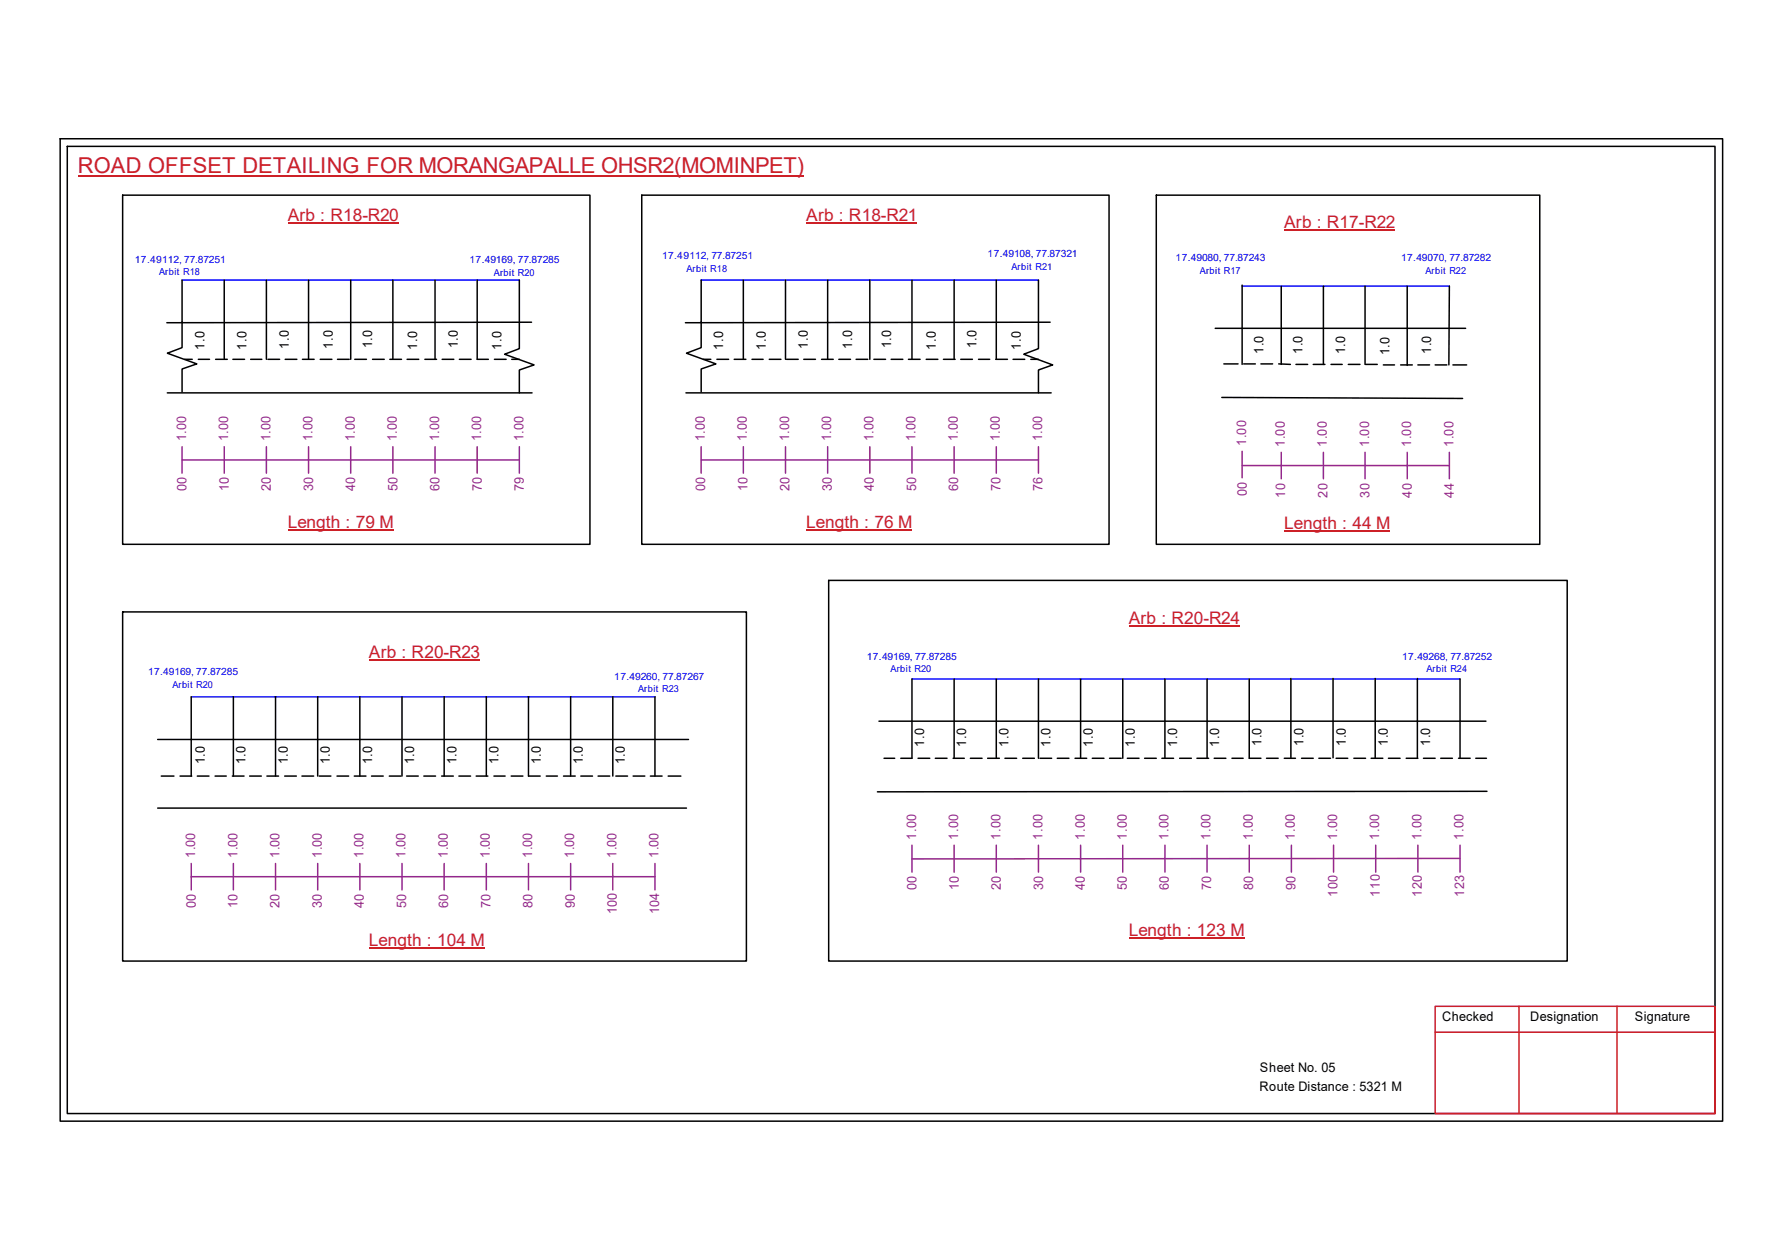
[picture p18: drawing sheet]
<svg xmlns="http://www.w3.org/2000/svg" width="297mm" height="210mm" viewBox="0 0 297 210" stroke-linecap="round" stroke-linejoin="round" font-family="sans-serif">
<defs><g id="words">
<text font-size="3.6" fill="#cd2027" x="13" y="28.9">ROAD OFFSET DETAILING FOR MORANGAPALLE OHSR2(MOMINPET)</text>
<g font-size="2.9" fill="#cd2027">
<text x="48" y="36.7">Arb : R18-R20</text>
<text x="134.4" y="36.7">Arb : R18-R21</text>
<text x="214.1" y="38">Arb : R17-R22</text>
<text x="48" y="87.9">Length : 79 M</text>
<text x="134.4" y="87.9">Length : 76 M</text>
<text x="214.1" y="88.1">Length : 44 M</text>
<text x="188.2" y="103.9">Arb : R20-R24</text>
<text x="61.5" y="109.6">Arb : R20-R23</text>
<text x="188.2" y="155.9">Length : 123 M</text>
<text x="61.5" y="157.6">Length : 104 M</text>
</g>
<g font-size="2.2">
<text x="34.1" y="58.3" transform="rotate(-90 34.1 58.3)">1.0</text>
<text x="41.1" y="58.3" transform="rotate(-90 41.1 58.3)">1.0</text>
<text x="48.1" y="58.1" transform="rotate(-90 48.1 58.1)">1.0</text>
<text x="55.5" y="58.1" transform="rotate(-90 55.5 58.1)">1.0</text>
<text x="62" y="58" transform="rotate(-90 62 58)">1.0</text>
<text x="69.6" y="58.3" transform="rotate(-90 69.6 58.3)">1.0</text>
<text x="76.3" y="58" transform="rotate(-90 76.3 58)">1.0</text>
<text x="83.6" y="58.3" transform="rotate(-90 83.6 58.3)">1.0</text>
<text x="120.5" y="58.3" transform="rotate(-90 120.5 58.3)">1.0</text>
<text x="127.6" y="58.3" transform="rotate(-90 127.6 58.3)">1.0</text>
<text x="134.7" y="58.1" transform="rotate(-90 134.7 58.1)">1.0</text>
<text x="142" y="58.1" transform="rotate(-90 142 58.1)">1.0</text>
<text x="148.5" y="58" transform="rotate(-90 148.5 58)">1.0</text>
<text x="156" y="58.3" transform="rotate(-90 156 58.3)">1.0</text>
<text x="162.8" y="58" transform="rotate(-90 162.8 58)">1.0</text>
<text x="170.1" y="58.3" transform="rotate(-90 170.1 58.3)">1.0</text>
<text x="210.6" y="58.9" transform="rotate(-90 210.6 58.9)">1.0</text>
<text x="217.1" y="58.9" transform="rotate(-90 217.1 58.9)">1.0</text>
<text x="224.2" y="59" transform="rotate(-90 224.2 59)">1.0</text>
<text x="231.6" y="59.2" transform="rotate(-90 231.6 59.2)">1.0</text>
<text x="238.5" y="58.9" transform="rotate(-90 238.5 58.9)">1.0</text>
<text x="154" y="124.4" transform="rotate(-90 154 124.4)">1.0</text>
<text x="161.1" y="124.4" transform="rotate(-90 161.1 124.4)">1.0</text>
<text x="168.1" y="124.4" transform="rotate(-90 168.1 124.4)">1.0</text>
<text x="175.1" y="124.4" transform="rotate(-90 175.1 124.4)">1.0</text>
<text x="182.2" y="124.4" transform="rotate(-90 182.2 124.4)">1.0</text>
<text x="189.2" y="124.4" transform="rotate(-90 189.2 124.4)">1.0</text>
<text x="196.2" y="124.4" transform="rotate(-90 196.2 124.4)">1.0</text>
<text x="203.2" y="124.4" transform="rotate(-90 203.2 124.4)">1.0</text>
<text x="210.3" y="124.3" transform="rotate(-90 210.3 124.3)">1.0</text>
<text x="217.3" y="124.3" transform="rotate(-90 217.3 124.3)">1.0</text>
<text x="224.3" y="124.3" transform="rotate(-90 224.3 124.3)">1.0</text>
<text x="231.3" y="124.3" transform="rotate(-90 231.3 124.3)">1.0</text>
<text x="238.4" y="124.3" transform="rotate(-90 238.4 124.3)">1.0</text>
<text x="34.2" y="127.3" transform="rotate(-90 34.2 127.3)">1.0</text>
<text x="40.9" y="127.3" transform="rotate(-90 40.9 127.3)">1.0</text>
<text x="48" y="127.3" transform="rotate(-90 48 127.3)">1.0</text>
<text x="55" y="127.3" transform="rotate(-90 55 127.3)">1.0</text>
<text x="62" y="127.3" transform="rotate(-90 62 127.3)">1.0</text>
<text x="69" y="127.3" transform="rotate(-90 69 127.3)">1.0</text>
<text x="76.1" y="127.3" transform="rotate(-90 76.1 127.3)">1.0</text>
<text x="83.1" y="127.3" transform="rotate(-90 83.1 127.3)">1.0</text>
<text x="90.1" y="127.3" transform="rotate(-90 90.1 127.3)">1.0</text>
<text x="97.2" y="127.3" transform="rotate(-90 97.2 127.3)">1.0</text>
<text x="104.2" y="127.3" transform="rotate(-90 104.2 127.3)">1.0</text>
<text x="240.4" y="170.1">Checked</text>
<text x="255.1" y="170.1">Designation</text>
<text x="272.5" y="170.1">Signature</text>
<text x="210" y="178.6">Sheet No. 05</text>
<text x="209.9" y="181.7">Route Distance : 5321 M</text>
</g>
<g font-size="2.2" fill="#93278f">
<text x="31" y="73.5" transform="rotate(-90 31 73.5)">1.00</text>
<text x="38.1" y="73.5" transform="rotate(-90 38.1 73.5)">1.00</text>
<text x="45.1" y="73.5" transform="rotate(-90 45.1 73.5)">1.00</text>
<text x="52.1" y="73.5" transform="rotate(-90 52.1 73.5)">1.00</text>
<text x="59.1" y="73.5" transform="rotate(-90 59.1 73.5)">1.00</text>
<text x="66.2" y="73.5" transform="rotate(-90 66.2 73.5)">1.00</text>
<text x="73.2" y="73.5" transform="rotate(-90 73.2 73.5)">1.00</text>
<text x="80.2" y="73.5" transform="rotate(-90 80.2 73.5)">1.00</text>
<text x="87.2" y="73.5" transform="rotate(-90 87.2 73.5)">1.00</text>
<text x="117.5" y="73.5" transform="rotate(-90 117.5 73.5)">1.00</text>
<text x="124.5" y="73.5" transform="rotate(-90 124.5 73.5)">1.00</text>
<text x="131.5" y="73.5" transform="rotate(-90 131.5 73.5)">1.00</text>
<text x="138.6" y="73.5" transform="rotate(-90 138.6 73.5)">1.00</text>
<text x="145.6" y="73.5" transform="rotate(-90 145.6 73.5)">1.00</text>
<text x="152.6" y="73.5" transform="rotate(-90 152.6 73.5)">1.00</text>
<text x="159.6" y="73.5" transform="rotate(-90 159.6 73.5)">1.00</text>
<text x="166.7" y="73.5" transform="rotate(-90 166.7 73.5)">1.00</text>
<text x="173.7" y="73.5" transform="rotate(-90 173.7 73.5)">1.00</text>
<text x="207.7" y="74.3" transform="rotate(-90 207.7 74.3)">1.00</text>
<text x="214.2" y="74.4" transform="rotate(-90 214.2 74.4)">1.00</text>
<text x="221.2" y="74.4" transform="rotate(-90 221.2 74.4)">1.00</text>
<text x="228.2" y="74.4" transform="rotate(-90 228.2 74.4)">1.00</text>
<text x="235.2" y="74.4" transform="rotate(-90 235.2 74.4)">1.00</text>
<text x="242.3" y="74.4" transform="rotate(-90 242.3 74.4)">1.00</text>
<text x="31.1" y="81.9" transform="rotate(-90 31.1 81.9)">00</text>
<text x="38.1" y="81.9" transform="rotate(-90 38.1 81.9)">10</text>
<text x="45.2" y="81.9" transform="rotate(-90 45.2 81.9)">20</text>
<text x="52.2" y="81.9" transform="rotate(-90 52.2 81.9)">30</text>
<text x="59.2" y="81.9" transform="rotate(-90 59.2 81.9)">40</text>
<text x="66.2" y="81.9" transform="rotate(-90 66.2 81.9)">50</text>
<text x="73.3" y="81.9" transform="rotate(-90 73.3 81.9)">60</text>
<text x="80.3" y="81.9" transform="rotate(-90 80.3 81.9)">70</text>
<text x="87.3" y="81.9" transform="rotate(-90 87.3 81.9)">79</text>
<text x="117.6" y="81.9" transform="rotate(-90 117.6 81.9)">00</text>
<text x="124.6" y="81.9" transform="rotate(-90 124.6 81.9)">10</text>
<text x="131.6" y="81.9" transform="rotate(-90 131.6 81.9)">20</text>
<text x="138.6" y="81.9" transform="rotate(-90 138.6 81.9)">30</text>
<text x="145.7" y="81.9" transform="rotate(-90 145.7 81.9)">40</text>
<text x="152.7" y="81.9" transform="rotate(-90 152.7 81.9)">50</text>
<text x="159.7" y="81.9" transform="rotate(-90 159.7 81.9)">60</text>
<text x="166.7" y="81.9" transform="rotate(-90 166.7 81.9)">70</text>
<text x="173.8" y="81.9" transform="rotate(-90 173.8 81.9)">76</text>
<text x="207.8" y="82.6" transform="rotate(-90 207.8 82.6)">00</text>
<text x="214.2" y="82.9" transform="rotate(-90 214.2 82.9)">10</text>
<text x="221.3" y="82.9" transform="rotate(-90 221.3 82.9)">20</text>
<text x="228.3" y="82.9" transform="rotate(-90 228.3 82.9)">30</text>
<text x="235.3" y="82.9" transform="rotate(-90 235.3 82.9)">40</text>
<text x="242.4" y="82.9" transform="rotate(-90 242.4 82.9)">44</text>
<text x="32.6" y="142.9" transform="rotate(-90 32.6 142.9)">1.00</text>
<text x="39.6" y="142.9" transform="rotate(-90 39.6 142.9)">1.00</text>
<text x="46.6" y="142.9" transform="rotate(-90 46.6 142.9)">1.00</text>
<text x="53.6" y="142.9" transform="rotate(-90 53.6 142.9)">1.00</text>
<text x="60.6" y="142.9" transform="rotate(-90 60.6 142.9)">1.00</text>
<text x="67.6" y="142.9" transform="rotate(-90 67.6 142.9)">1.00</text>
<text x="74.6" y="142.9" transform="rotate(-90 74.6 142.9)">1.00</text>
<text x="81.7" y="142.9" transform="rotate(-90 81.7 142.9)">1.00</text>
<text x="88.7" y="142.9" transform="rotate(-90 88.7 142.9)">1.00</text>
<text x="95.7" y="142.9" transform="rotate(-90 95.7 142.9)">1.00</text>
<text x="102.7" y="142.9" transform="rotate(-90 102.7 142.9)">1.00</text>
<text x="109.8" y="142.9" transform="rotate(-90 109.8 142.9)">1.00</text>
<text x="152.7" y="139.9" transform="rotate(-90 152.7 139.9)">1.00</text>
<text x="159.7" y="139.9" transform="rotate(-90 159.7 139.9)">1.00</text>
<text x="166.7" y="139.9" transform="rotate(-90 166.7 139.9)">1.00</text>
<text x="173.8" y="139.9" transform="rotate(-90 173.8 139.9)">1.00</text>
<text x="180.8" y="139.9" transform="rotate(-90 180.8 139.9)">1.00</text>
<text x="187.8" y="139.9" transform="rotate(-90 187.8 139.9)">1.00</text>
<text x="194.8" y="139.9" transform="rotate(-90 194.8 139.9)">1.00</text>
<text x="201.8" y="139.9" transform="rotate(-90 201.8 139.9)">1.00</text>
<text x="208.8" y="139.9" transform="rotate(-90 208.8 139.9)">1.00</text>
<text x="215.9" y="139.9" transform="rotate(-90 215.9 139.9)">1.00</text>
<text x="222.9" y="139.9" transform="rotate(-90 222.9 139.9)">1.00</text>
<text x="229.9" y="139.9" transform="rotate(-90 229.9 139.9)">1.00</text>
<text x="236.9" y="139.9" transform="rotate(-90 236.9 139.9)">1.00</text>
<text x="244" y="139.9" transform="rotate(-90 244 139.9)">1.00</text>
<text x="152.8" y="148.3" transform="rotate(-90 152.8 148.3)">00</text>
<text x="159.8" y="148.3" transform="rotate(-90 159.8 148.3)">10</text>
<text x="166.8" y="148.3" transform="rotate(-90 166.8 148.3)">20</text>
<text x="173.9" y="148.3" transform="rotate(-90 173.9 148.3)">30</text>
<text x="180.8" y="148.3" transform="rotate(-90 180.8 148.3)">40</text>
<text x="187.8" y="148.3" transform="rotate(-90 187.8 148.3)">50</text>
<text x="194.9" y="148.3" transform="rotate(-90 194.9 148.3)">60</text>
<text x="201.9" y="148.3" transform="rotate(-90 201.9 148.3)">70</text>
<text x="208.9" y="148.3" transform="rotate(-90 208.9 148.3)">80</text>
<text x="215.9" y="148.3" transform="rotate(-90 215.9 148.3)">90</text>
<text x="223" y="149.4" transform="rotate(-90 223 149.4)">100</text>
<text x="230" y="149.4" transform="rotate(-90 230 149.4)">110</text>
<text x="237" y="149.4" transform="rotate(-90 237 149.4)">120</text>
<text x="244" y="149.4" transform="rotate(-90 244 149.4)">123</text>
<text x="32.6" y="151.3" transform="rotate(-90 32.6 151.3)">00</text>
<text x="39.6" y="151.3" transform="rotate(-90 39.6 151.3)">10</text>
<text x="46.6" y="151.3" transform="rotate(-90 46.6 151.3)">20</text>
<text x="53.6" y="151.3" transform="rotate(-90 53.6 151.3)">30</text>
<text x="60.7" y="151.3" transform="rotate(-90 60.7 151.3)">40</text>
<text x="67.7" y="151.3" transform="rotate(-90 67.7 151.3)">50</text>
<text x="74.7" y="151.3" transform="rotate(-90 74.7 151.3)">60</text>
<text x="81.7" y="151.3" transform="rotate(-90 81.7 151.3)">70</text>
<text x="88.8" y="151.3" transform="rotate(-90 88.8 151.3)">80</text>
<text x="95.8" y="151.3" transform="rotate(-90 95.8 151.3)">90</text>
<text x="102.8" y="152.3" transform="rotate(-90 102.8 152.3)">100</text>
<text x="109.9" y="152.3" transform="rotate(-90 109.9 152.3)">104</text>
</g>
<g font-size="1.7" fill="#00f">
<text x="22.5" y="43.8">17.49112, 77.87251</text>
<text x="78.3" y="43.9">17.49169, 77.87285</text>
<text x="110.4" y="43.2">17.49112, 77.87251</text>
<text x="164.6" y="42.8">17.49108, 77.87321</text>
<text x="196" y="43.5">17.49080, 77.87243</text>
<text x="233.5" y="43.5">17.49070, 77.87282</text>
<text x="24.7" y="112.5">17.49169, 77.87285</text>
<text x="102.4" y="113.2">17.49260, 77.87267</text>
<text x="144.5" y="109.9">17.49169, 77.87285</text>
<text x="233.7" y="109.9">17.49268, 77.87252</text>
</g>
<g font-size="1.6" fill="#00f">
<text x="26.5" y="45.9">Arbit R18</text>
<text x="82.3" y="46">Arbit R20</text>
<text x="114.4" y="45.3">Arbit R18</text>
<text x="168.6" y="45">Arbit R21</text>
<text x="200" y="45.6">Arbit R17</text>
<text x="237.6" y="45.6">Arbit R22</text>
<text x="148.5" y="112">Arbit R20</text>
<text x="237.8" y="112">Arbit R24</text>
<text x="28.7" y="114.6">Arbit R20</text>
<text x="106.4" y="115.3">Arbit R23</text>
</g>
</g></defs>
<g fill="none" stroke="#000" stroke-width=".25">
<path d="M10 23.1h277.1v163.7h-277.1zM11.2 24.4h274.7v161.1h-274.7zM20.4 32.5h77.9v58.2h-77.9zM107 32.5h77.9v58.2h-77.9zM192.7 32.5h64v58.2h-64zM30.3 53.6v4.3l-2.4 .9 4.9 1.8-2.5 .9v3.8M30.3 46.7v7.1M30.8 59.9h1.2M33.1 59.9h1.8M35.9 59.9h2M37.4 46.7v13.2M38.8 59.9h2"/>
<path d="M41.8 59.9h1.8M44.4 46.7v13.2M44.7 59.9h1.9M47.5 59.9h2M50.4 59.9h2M51.4 46.7v13.2M53.4 59.9h1.9M56.3 59.9h1.9M58.5 46.7v13.2M59.1 59.9h2M62.1 59.9h1.9M65 59.9h1.9"/>
<path d="M65.5 46.7v13.2M67.9 59.9h1.9M70.8 59.9h2M72.5 46.7v13.2M73.7 59.9h1.9M76.6 59.9h1.9M79.5 46.7v13.2h1.9M82.4 59.9h2M85.3 59.9h1.3M86.6 46.7v11.4l-2.5 .9 4.9 1.8-2.4 .8v3.8M88.6 53.7l-60.8 .1M116.9 53.6v4.3l-2.5 .9 4.9 1.8-2.4 .9v3.8"/>
<path d="M116.9 46.7v7.1M117.2 59.9h1.3M119.5 59.9h2M122.4 59.9h1.9M123.9 46.7v13.2M125.3 59.9h1.9M128.2 59.9h2M130.9 46.7v13.2M131.1 59.9h2M134 59.9h1.9M136.9 59.9h2M138 46.7v13.2"/>
<path d="M139.8 59.9h2M142.7 59.9h1.9M145 46.7v13.2M145.7 59.9h1.9M148.5 59.9h2M151.4 59.9h2M152 46.7v13.2M154.4 59.9h1.9M157.3 59.9h1.9M159 46.7v13.2M160.1 59.9h2M163.1 59.9h1.9"/>
<path d="M166 59.9h1.9M166.1 46.7v13.2M168.9 59.9h1.9M171.8 59.9h1.3M173.1 46.7v11.4l-2.5 .9 4.9 1.8-2.4 .8v3.8M175 53.7l-60.7 .1M202.6 54.7h41.7M207 47.5v13.2M213.6 47.7v13M220.6 47.7v13M227.5 47.7v13M234.6 47.7v13.2"/>
<path d="M241.6 47.7l-.1 13.1M27.9 65.4h60.8M114.3 65.4h60.9M203.7 66.2l40.1 .2M204 60.6h2.4M207.3 60.6h2M210.2 60.6h1.9M213.1 60.6l2 .1M216 60.7h2M218.9 60.7h1.9M221.9 60.7h1.8M224.7 60.7h2"/>
<path d="M227.6 60.7h2M230.6 60.8h1.8M233.5 60.8h1.9M236.3 60.8h2M239.2 60.8h2M242.2 60.8h2.3M138.1 96.7h123.1v63.4h-123.1zM20.4 101.9h104v58.2h-104zM31.9 116.1v13.2M38.9 116.1v13.2M45.9 116.1v13.2M53 116.1v13.2"/>
<path d="M60 116.1v13.2M67 116.1v13.2M74 116.1v13.2M81.1 116.1v13.2M88.1 116.1v13.2h1.9M95.1 116.1v13.2M102.1 116.1v13.2M109.2 116.1v13.2M152 113.1v13.2h-1.8M159 113.1v13.2M166.1 113.1v13.2M173.1 113.1v13.2"/>
<path d="M180.1 113.1v13.2M187.2 113.1v13.2M194.2 113.1v13.2M201.2 113.1v13.2M208.2 113.1v13.2h2M215.2 113v13.2M222.2 113v13.2M229.2 113v13.2M236.3 113v13.2M243.4 113.1v13.2M26.3 123.2h88.5M26.3 134.6h88.1"/>
<path d="M26.9 129.3h2.1M30 129.3h2M32.9 129.3h1.9M35.9 129.3h1.8M38.7 129.3h2M41.6 129.3h2M44.5 129.3h1.9M47.5 129.3h1.9M50.3 129.3h2M53.2 129.3h2M56.2 129.3h1.9M59.1 129.3h1.9"/>
<path d="M61.9 129.3h2M64.9 129.3h1.9M67.8 129.3h1.9M70.7 129.3h1.9M73.6 129.3h2M76.5 129.3h1.9M79.4 129.3h1.9M82.3 129.3h1.9M85.2 129.3h2M91.1 129.3h1.8M93.9 129.3h2M96.8 129.3h2"/>
<path d="M99.7 129.3h1.9M102.7 129.3h1.9M105.5 129.3h2M108.4 129.3h2M111.4 129.3h2.1M146.5 120.1h101.2M147.4 126.3h1.7M153 126.3h2M155.9 126.3h2M158.9 126.3h1.8M161.8 126.3h1.9M164.6 126.3h2"/>
<path d="M167.5 126.3h2M170.5 126.3h1.9M173.4 126.3h1.9M176.2 126.3h2M179.2 126.3h1.9M182.1 126.3h1.9M185 126.3h1.9M187.9 126.3h2M190.8 126.3h1.9M193.7 126.3h1.9M196.6 126.3h2M199.5 126.3h2"/>
<path d="M202.4 126.3h1.9M205.4 126.3h1.8M211.1 126.3h2M214.1 126.3h1.8M217 126.3h1.9M219.8 126.3h2M222.7 126.3h2M225.7 126.3h1.9M228.6 126.3h1.9M231.4 126.3h2M234.4 126.3h1.9M237.3 126.3h1.9"/>
<path d="M240.2 126.3h1.9M243.1 126.3h2M246 126.3h1.8M247.9 131.8l-101.6 .1"/>
</g>
<path d="M239.2 167.6h46.7v17.9h-46.7zM239.2 172h46.7M253.2 167.6v17.9M269.5 167.6v17.9" fill="none" stroke="#cc1f26" stroke-width=".25"/>
<path d="M13 29.3h121" fill="none" stroke="#cd2027" stroke-width=".25"/>
<path d="M30.3 46.7h56.3M116.9 46.7h56.2M207 47.7h34.6M31.9 116.1h77.3M152 113.1h91.4" fill="none" stroke="#00f" stroke-width=".25"/>
<g fill="none" stroke="#93278f" stroke-width=".25">
<path d="M30.3 76.6h56.3M30.3 74.4v4.4M37.4 74.4v4.4M44.4 74.4v4.4M51.4 74.4v4.4M58.5 74.4v4.4M65.5 74.4v4.4M72.5 74.4v4.4M79.5 74.4v4.4M86.6 74.4v4.4M116.9 76.6h56.2M116.9 74.4v4.4"/>
<path d="M123.9 74.4v4.4M130.9 74.4v4.4M138 74.4v4.4M145 74.4v4.4M152 74.4v4.4M159 74.4v4.4M166.1 74.4v4.4M173.1 74.4v4.4M207 77.6h34.6M207 75.2v4.4M213.6 75.4v4.4M220.6 75.4v4.4"/>
<path d="M227.5 75.4v4.4M234.6 75.4v4.4M241.6 75.4v4.4M31.9 146h77.3M31.9 143.8v4.5M38.9 143.8v4.5M45.9 143.8v4.5M53 143.8v4.5M60 143.8v4.5M67 143.8v4.5M74 143.8v4.5M81.1 143.8v4.5"/>
<path d="M88.1 143.8v4.5M95.1 143.8v4.5M102.1 143.8v4.5M109.2 143.8v4.5M152 140.8v4.5M159 140.8v4.5M166.1 140.8v4.5M173.1 140.8v4.5M180.1 140.8v4.5M187.2 140.8v4.5M194.2 140.8v4.5M201.2 140.8v4.5"/>
<path d="M208.2 140.8v4.5M215.3 140.8v4.5M222.3 140.8v4.5M229.3 140.8v4.5M236.3 140.8v4.5M243.4 143l-91.4 .1M243.4 140.8v4.5"/>
</g>
<path d="M48 37.1h18.4M134.4 37.1h18.5M214.1 38.4h18.4M48 88.2h17.6M134.4 88.2h17.6M214.1 88.5h17.6M61.5 110h18.5M188.2 104.2h18.4M61.5 158h19.2M188.2 156.2h19.2" fill="none" stroke="#cd2027" stroke-width=".17"/>
<use href="#words"/>
</svg>
